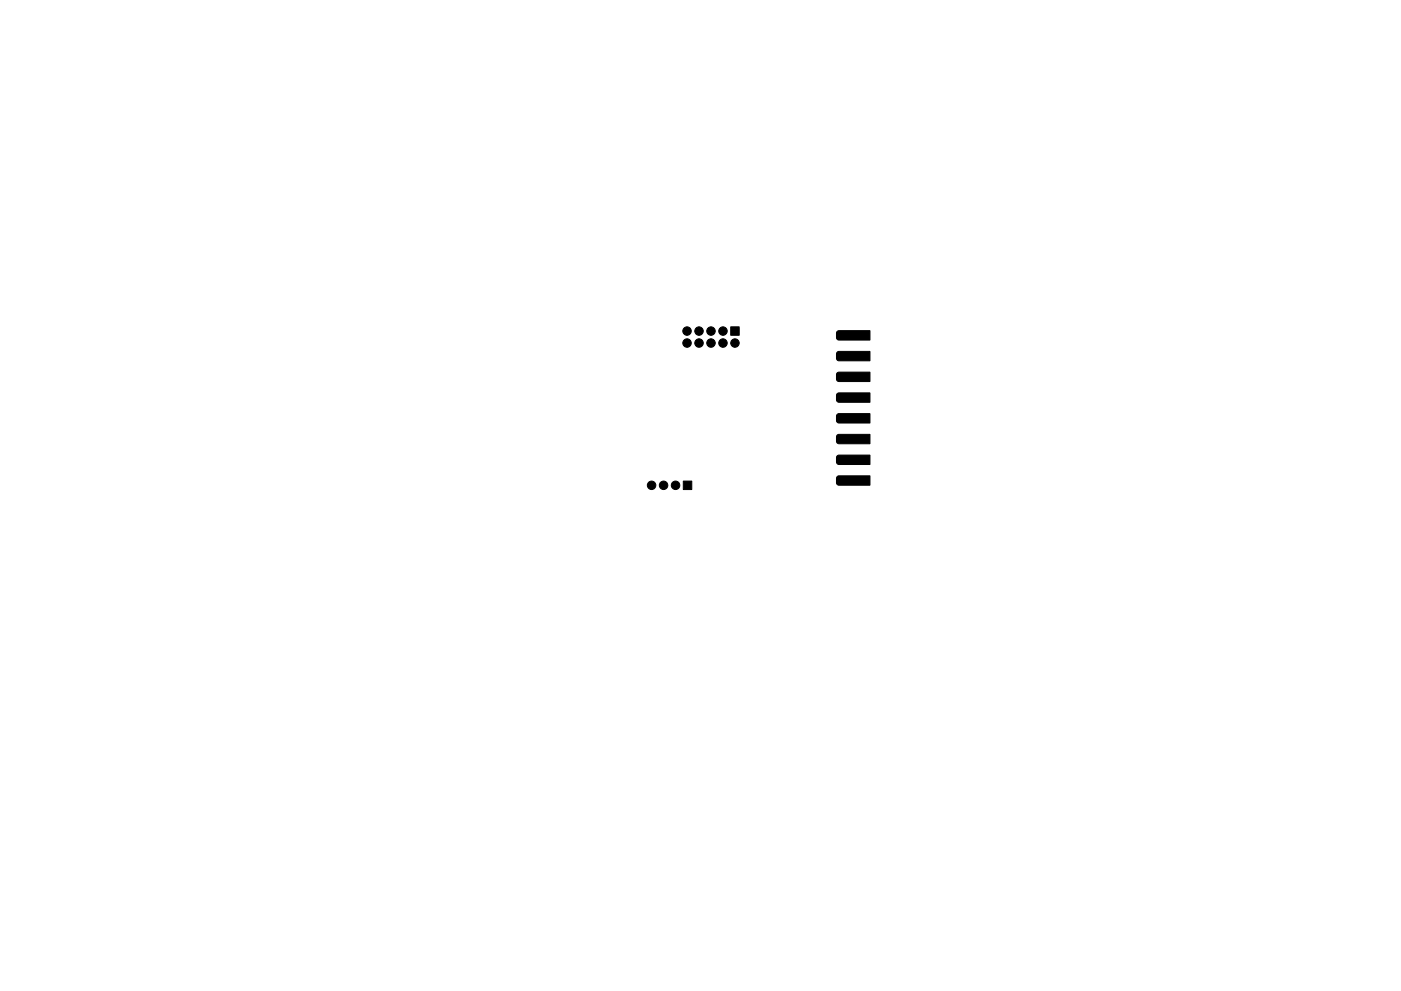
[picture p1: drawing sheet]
<svg xmlns="http://www.w3.org/2000/svg" width="297mm" height="210mm" viewBox="0 0 297 210" stroke-linecap="round" stroke-linejoin="round" font-family="sans-serif">
<g fill="#000" stroke="#000" stroke-width=".21">
<path d="M154.9 69.4h1.8v1.7h-1.8zM177.5 79.1l.4-.1h6.5v1.9h-6.6l-.4-.4v-1zM177.5 74.7l.4-.1h6.5v1.9h-6.6l-.4-.4v-1zM177.5 70.3l.4-.1h6.5v1.9h-6.6l-.4-.4v-1zM177.5 96.7l.4-.1h6.5v1.9h-6.6l-.4-.4v-1zM177.5 92.3l.4-.1h6.5v1.9h-6.6l-.4-.4v-1zM177.5 87.9l.4-.1h6.5v1.9h-6.6l-.4-.4v-1zM177.5 83.5l.4-.1h6.5v1.9h-6.6l-.4-.4v-1zM144.9 102.1h1.8v1.8h-1.8zM177.5 101.1l.4-.1h6.5v1.9h-6.6l-.4-.4v-1z"/>
<circle cx="145.7" cy="72.8" r=".9"/>
<circle cx="145.7" cy="70.2" r=".9"/>
<circle cx="148.2" cy="72.8" r=".9"/>
<circle cx="148.2" cy="70.2" r=".9"/>
<circle cx="150.7" cy="70.2" r=".9"/>
<circle cx="150.7" cy="72.8" r=".9"/>
<circle cx="153.3" cy="72.8" r=".9"/>
<circle cx="153.3" cy="70.2" r=".9"/>
<circle cx="155.8" cy="72.8" r=".9"/>
<circle cx="138.1" cy="103" r=".9"/>
<circle cx="140.7" cy="103" r=".9"/>
<circle cx="143.2" cy="103" r=".9"/>
</g>
</svg>
